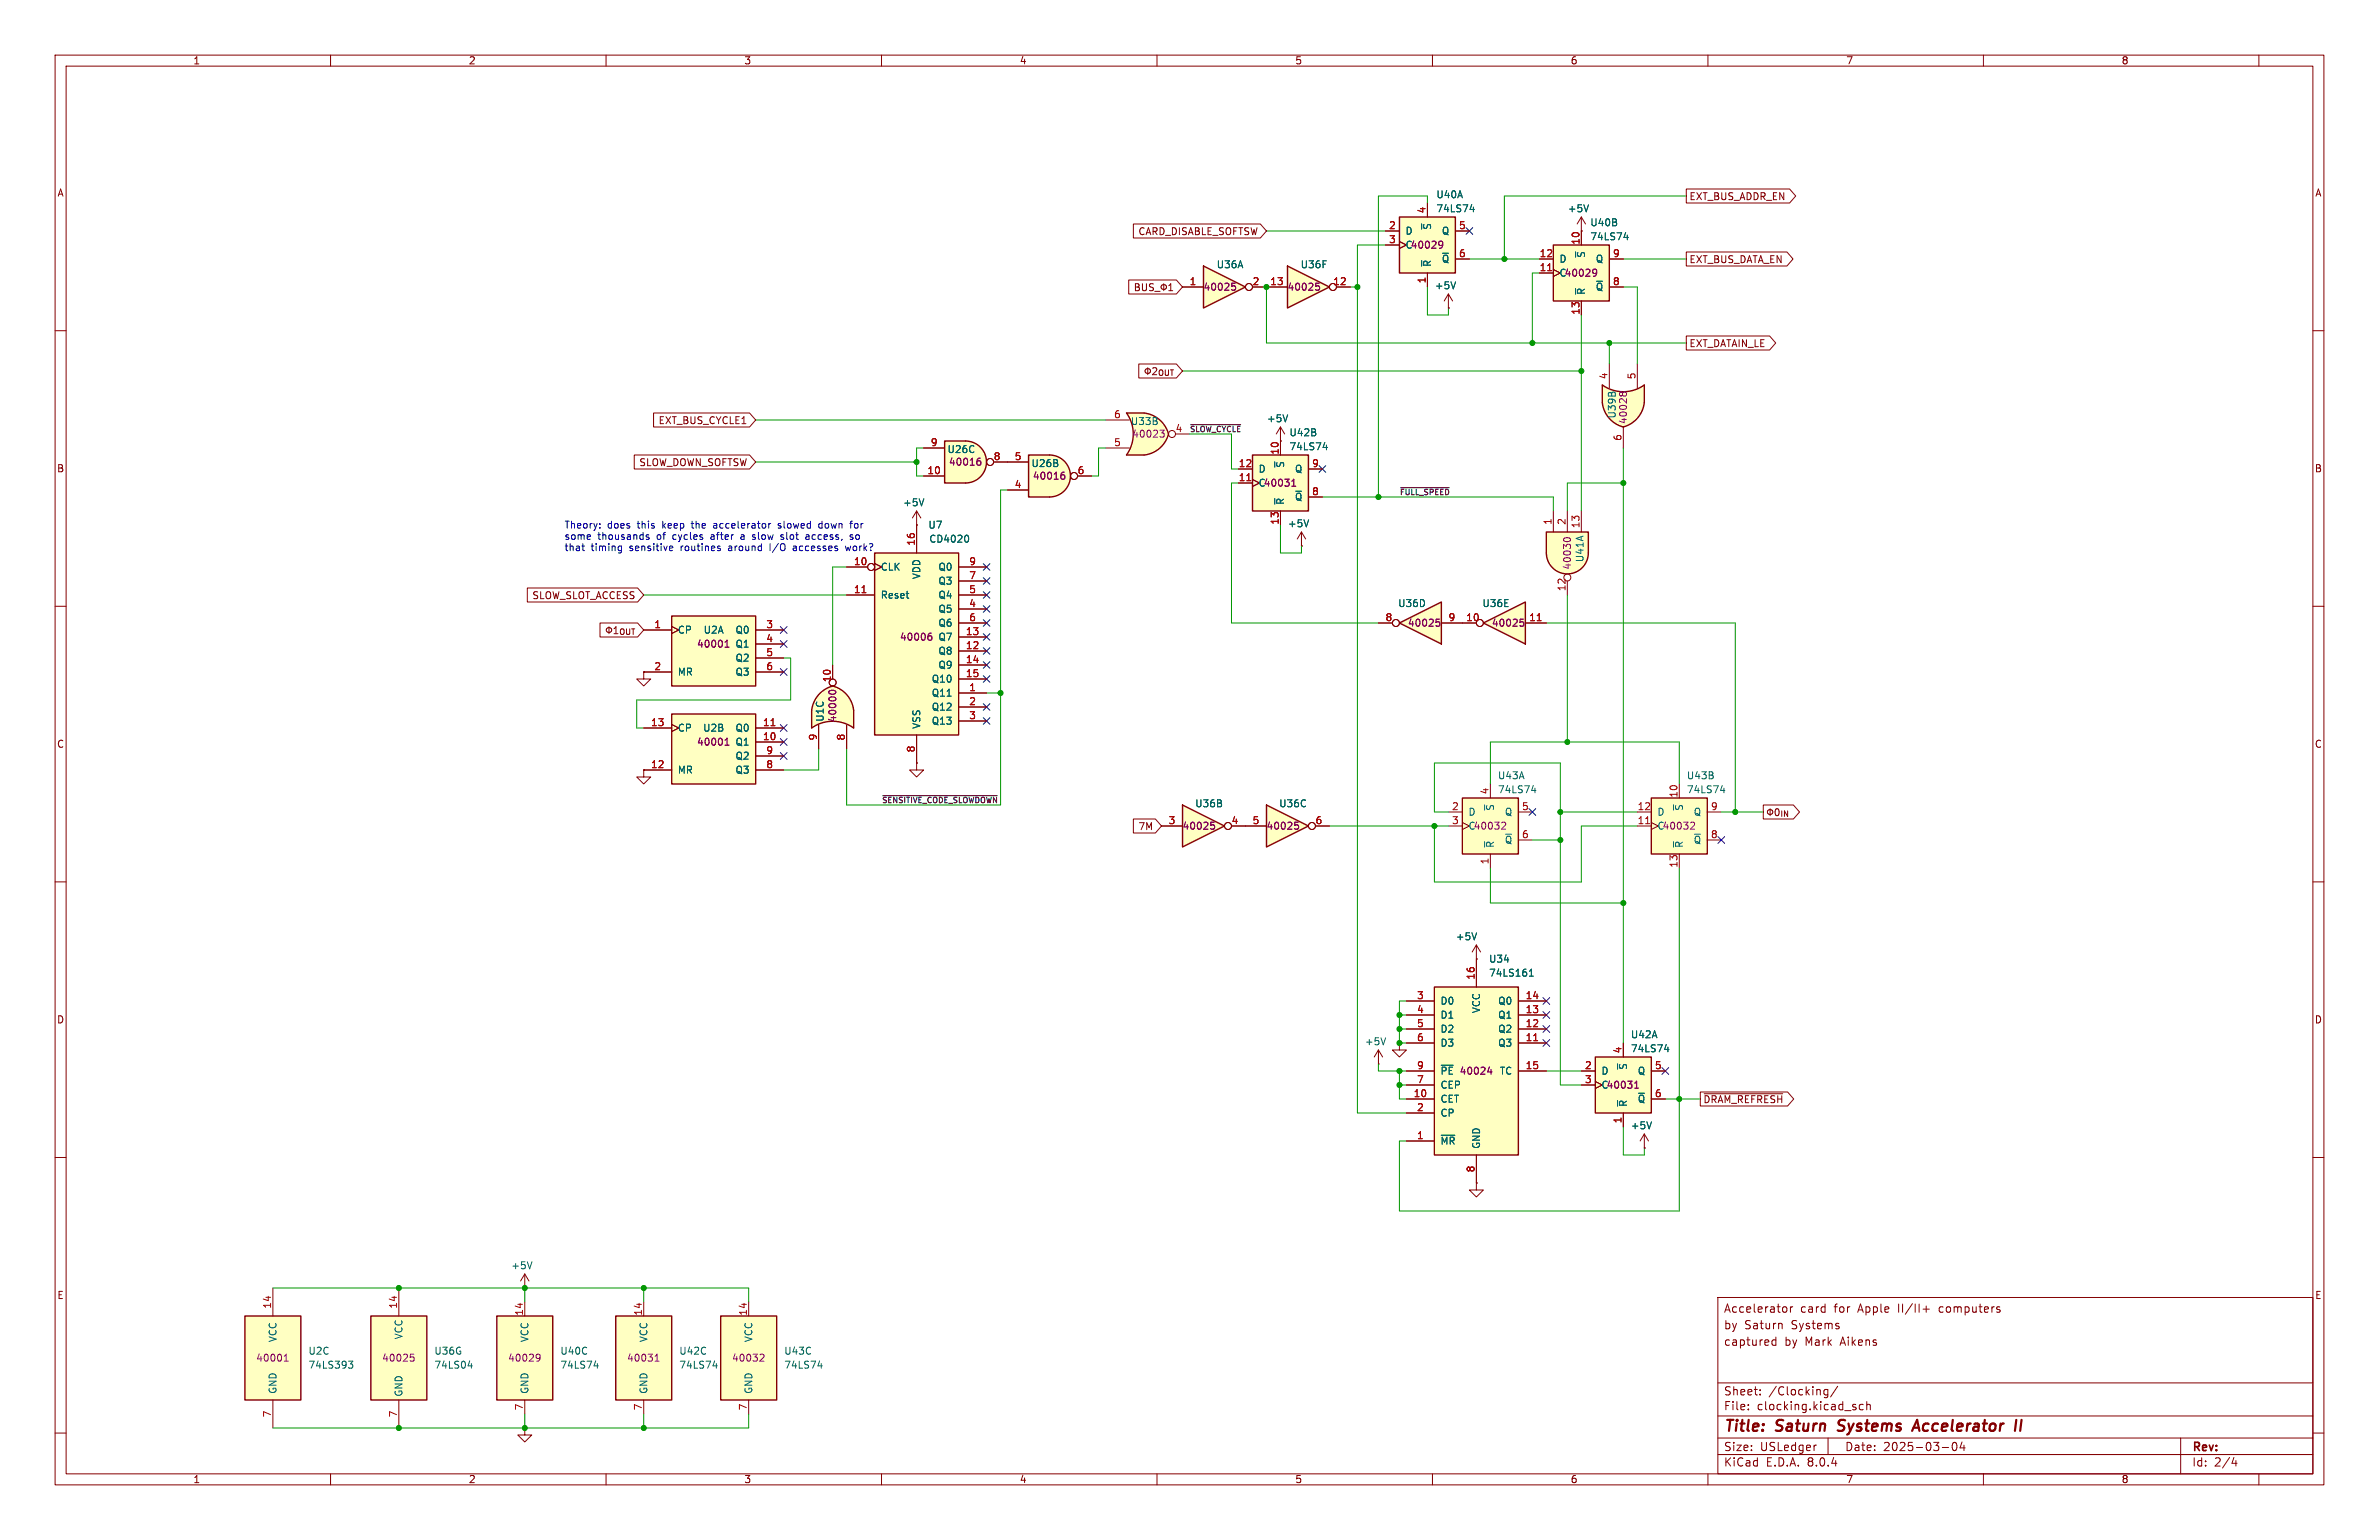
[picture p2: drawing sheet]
<svg xmlns="http://www.w3.org/2000/svg" width="432mm" height="279mm" viewBox="0 0 432 279" stroke-linecap="round" stroke-linejoin="round" font-family="sans-serif">
<defs><g id="words">
<g font-size="2.8" fill="#840000">
<text x="312.8" y="260.3">Title:</text>
<text x="322.5" y="260.3">Saturn</text>
<text x="334.5" y="260.3">Systems</text>
<text x="349" y="260.3">Accelerator</text>
</g>
<g font-size="2.1" fill="#840000">
<text x="312.8" y="238.4">Accelerator</text>
<text x="326.7" y="238.4">card</text>
<text x="333" y="238.4">for</text>
<text x="337.4" y="238.4">Apple</text>
<text x="344.8" y="238.4">II/II+</text>
<text x="352.4" y="238.4">computers</text>
<text x="312.8" y="244.4">captured</text>
<text x="312.8" y="241.4">by</text>
<text x="316.6" y="241.4">Saturn</text>
<text x="323.9" y="244.4">by</text>
<text x="325.2" y="241.4">Systems</text>
<text x="327.7" y="244.4">Mark</text>
<text x="334.2" y="244.4">Aikens</text>
<text x="312.8" y="256.1">File:</text>
<text x="312.8" y="253.4">Sheet:</text>
<text x="318.9" y="256.1">clocking.kicad_sch</text>
<text x="321" y="253.4">/Clocking/</text>
<text x="312.8" y="263.5">Size:</text>
<text x="319.5" y="263.5">USLedger</text>
<text x="334.8" y="263.5">Date:</text>
<text x="341.8" y="263.5">2025-03-04</text>
<text x="397.8" y="263.7">Rev:</text>
<text x="312.8" y="266.3">KiCad</text>
<text x="320.5" y="266.3">E.D.A.</text>
<text x="328.1" y="266.3">8.0.4</text>
<text x="397.8" y="266.3">Id:</text>
<text x="401.9" y="266.3">2/4</text>
</g>
<g font-size="1.8" fill="#840000">
<text x="35" y="11.9">1</text>
<text x="85" y="11.9">2</text>
<text x="135" y="11.9">3</text>
<text x="185" y="11.9">4</text>
<text x="235" y="11.9">5</text>
<text x="285" y="11.9">6</text>
<text x="335" y="11.9">7</text>
<text x="385" y="11.9">8</text>
<text x="10.3" y="35.9">A</text>
<text x="420.1" y="35.9">A</text>
<text x="306.5" y="36.5">EXT_BUS_ADDR_EN</text>
<text x="206.5" y="42.9">CARD_DISABLE_SOFTSW</text>
<text x="306.5" y="47.9">EXT_BUS_DATA_EN</text>
<text x="306.5" y="63.2">EXT_DATAIN_LE</text>
<text x="119.4" y="77.2">EXT_BUS_CYCLE1</text>
<text x="10.3" y="85.9">B</text>
<text x="115.9" y="84.8">SLOW_DOWN_SOFTSW</text>
<text x="420.1" y="85.9">B</text>
<text x="96.5" y="108.9">SLOW_SLOT_ACCESS</text>
<text x="10.3" y="135.9">C</text>
<text x="420.1" y="135.9">C</text>
<text x="206.5" y="150.8">7M</text>
<text x="10.3" y="185.9">D</text>
<text x="420.1" y="185.9">D</text>
<text x="309.1" y="200.3">~{DRAM_REFRESH}</text>
<text x="10.3" y="235.9">E</text>
<text x="420.1" y="235.9">E</text>
<text x="35" y="269.3">1</text>
<text x="85" y="269.3">2</text>
<text x="135" y="269.3">3</text>
<text x="185" y="269.3">4</text>
<text x="235" y="269.3">5</text>
<text x="285" y="269.3">6</text>
<text x="335" y="269.3">7</text>
<text x="385" y="269.3">8</text>
</g>
<g font-size="1.8" fill="#a90000">
<text x="252" y="41.7">2</text>
<text x="258.8" y="38.8" transform="rotate(-90 258.8 38.8)">4</text>
<text x="264.7" y="41.7">5</text>
<text x="252" y="44.2">3</text>
<text x="264.7" y="46.7">6</text>
<text x="279.4" y="46.7">12</text>
<text x="286.8" y="44.5" transform="rotate(-90 286.8 44.5)">10</text>
<text x="292.7" y="46.7">9</text>
<text x="215.8" y="51.8">1</text>
<text x="227.3" y="51.8">2</text>
<text x="230.5" y="51.8">13</text>
<text x="241.9" y="51.8">12</text>
<text x="258.8" y="51.5" transform="rotate(-90 258.8 51.5)">1</text>
<text x="279.4" y="49.3">11</text>
<text x="292.7" y="51.8">8</text>
<text x="286.8" y="57.2" transform="rotate(-90 286.8 57.2)">13</text>
<text x="291.8" y="68.9" transform="rotate(-90 291.8 68.9)">4</text>
<text x="296.9" y="68.9" transform="rotate(-90 296.9 68.9)">5</text>
<text x="202.1" y="75.9">6</text>
<text x="168.8" y="81">9</text>
<text x="180.3" y="83.6">8</text>
<text x="184.1" y="83.6">5</text>
<text x="202.1" y="81">5</text>
<text x="213.3" y="78.5">4</text>
<text x="232.2" y="82.6" transform="rotate(-90 232.2 82.6)">10</text>
<text x="294.4" y="80.1" transform="rotate(-90 294.4 80.1)">6</text>
<text x="168.2" y="86.1">10</text>
<text x="184.1" y="88.6">4</text>
<text x="195.5" y="86.1">6</text>
<text x="224.7" y="87.4">11</text>
<text x="224.7" y="84.8">12</text>
<text x="238.1" y="89.9">8</text>
<text x="238.1" y="84.8">9</text>
<text x="232.2" y="95.3" transform="rotate(-90 232.2 95.3)">13</text>
<text x="281.7" y="95.3" transform="rotate(-90 281.7 95.3)">1</text>
<text x="284.2" y="95.3" transform="rotate(-90 284.2 95.3)">2</text>
<text x="286.8" y="95.9" transform="rotate(-90 286.8 95.9)">13</text>
<text x="166.1" y="99.1" transform="rotate(-90 166.1 99.1)">16</text>
<text x="154.9" y="102.6">10</text>
<text x="154.9" y="107.7">11</text>
<text x="175.8" y="107.7">5</text>
<text x="175.8" y="105.2">7</text>
<text x="175.8" y="102.6">9</text>
<text x="284.2" y="107.4" transform="rotate(-90 284.2 107.4)">12</text>
<text x="175.8" y="110.2">4</text>
<text x="175.8" y="112.8">6</text>
<text x="251.4" y="112.8">8</text>
<text x="262.8" y="112.8">9</text>
<text x="266" y="112.8">10</text>
<text x="277.5" y="112.8">11</text>
<text x="118.7" y="114">1</text>
<text x="139" y="114">3</text>
<text x="139" y="116.6">4</text>
<text x="139" y="119.1">5</text>
<text x="175.2" y="117.9">12</text>
<text x="175.2" y="115.3">13</text>
<text x="118.7" y="121.7">2</text>
<text x="139" y="121.7">6</text>
<text x="150.9" y="123.9" transform="rotate(-90 150.9 123.9)">10</text>
<text x="175.2" y="120.4">14</text>
<text x="175.2" y="122.9">15</text>
<text x="175.8" y="125.5">1</text>
<text x="118.1" y="131.8">13</text>
<text x="138.4" y="131.8">11</text>
<text x="175.8" y="128">2</text>
<text x="175.8" y="130.6">3</text>
<text x="138.4" y="134.4">10</text>
<text x="139" y="136.9">9</text>
<text x="148.3" y="134.4" transform="rotate(-90 148.3 134.4)">9</text>
<text x="153.4" y="134.4" transform="rotate(-90 153.4 134.4)">8</text>
<text x="166.1" y="136.6" transform="rotate(-90 166.1 136.6)">8</text>
<text x="118.1" y="139.4">12</text>
<text x="139" y="139.4">8</text>
<text x="212" y="149.6">3</text>
<text x="223.4" y="149.6">4</text>
<text x="227.3" y="149.6">5</text>
<text x="238.7" y="149.6">6</text>
<text x="263.5" y="147.1">2</text>
<text x="263.5" y="149.6">3</text>
<text x="270.3" y="144.2" transform="rotate(-90 270.3 144.2)">4</text>
<text x="276.2" y="147.1">5</text>
<text x="297.1" y="149.6">11</text>
<text x="297.1" y="147.1">12</text>
<text x="304.5" y="144.8" transform="rotate(-90 304.5 144.8)">10</text>
<text x="310.4" y="147.1">9</text>
<text x="276.2" y="152.1">6</text>
<text x="310.4" y="152.1">8</text>
<text x="270.3" y="156.9" transform="rotate(-90 270.3 156.9)">1</text>
<text x="304.5" y="157.5" transform="rotate(-90 304.5 157.5)">13</text>
<text x="267.7" y="177.8" transform="rotate(-90 267.7 177.8)">16</text>
<text x="257.1" y="181.4">3</text>
<text x="257.1" y="183.9">4</text>
<text x="276.8" y="183.9">13</text>
<text x="276.8" y="181.4">14</text>
<text x="257.1" y="186.4">5</text>
<text x="257.1" y="189">6</text>
<text x="276.8" y="189">11</text>
<text x="276.8" y="186.4">12</text>
<text x="294.4" y="191.2" transform="rotate(-90 294.4 191.2)">4</text>
<text x="257.1" y="196.6">7</text>
<text x="257.1" y="194.1">9</text>
<text x="276.8" y="194.1">15</text>
<text x="287.6" y="194.1">2</text>
<text x="287.6" y="196.6">3</text>
<text x="300.3" y="194.1">5</text>
<text x="256.5" y="199.1">10</text>
<text x="257.1" y="201.7">2</text>
<text x="294.4" y="203.9" transform="rotate(-90 294.4 203.9)">1</text>
<text x="300.3" y="199.1">6</text>
<text x="257.1" y="206.8">1</text>
<text x="267.7" y="212.8" transform="rotate(-90 267.7 212.8)">8</text>
<text x="49.3" y="237.5" transform="rotate(-90 49.3 237.5)">14</text>
<text x="72.1" y="237.5" transform="rotate(-90 72.1 237.5)">14</text>
<text x="95" y="238.8" transform="rotate(-90 95 238.8)">14</text>
<text x="116.6" y="238.8" transform="rotate(-90 116.6 238.8)">14</text>
<text x="135.6" y="238.8" transform="rotate(-90 135.6 238.8)">14</text>
<text x="49.3" y="257.2" transform="rotate(-90 49.3 257.2)">7</text>
<text x="72.1" y="257.2" transform="rotate(-90 72.1 257.2)">7</text>
<text x="95" y="256" transform="rotate(-90 95 256)">7</text>
<text x="116.6" y="256" transform="rotate(-90 116.6 256)">7</text>
<text x="135.6" y="256" transform="rotate(-90 135.6 256)">7</text>
</g>
<g font-size="1.8" fill="#006464">
<text x="259.9" y="41.8" transform="rotate(-90 259.9 41.8)">~{S}</text>
<text x="260.6" y="36.2">U40A</text>
<text x="260.6" y="38.7">74LS74</text>
<text x="284.5" y="38.7">+5V</text>
<text x="288.6" y="41.2">U40B</text>
<text x="255" y="42.8">D</text>
<text x="255" y="45.3">C40029</text>
<text x="261.6" y="42.8">Q</text>
<text x="261.6" y="47.9">~{Q}</text>
<text x="283" y="47.9">D</text>
<text x="287.9" y="46.9" transform="rotate(-90 287.9 46.9)">~{S}</text>
<text x="288.6" y="43.8">74LS74</text>
<text x="289.5" y="47.9">Q</text>
<text x="220.7" y="48.9">U36A</text>
<text x="236" y="48.9">U36F</text>
<text x="259.9" y="48.5" transform="rotate(-90 259.9 48.5)">~{R}</text>
<text x="260.3" y="52.7">+5V</text>
<text x="283" y="50.4">C40029</text>
<text x="287.9" y="53.6" transform="rotate(-90 287.9 53.6)">~{R}</text>
<text x="289.5" y="52.9">~{Q}</text>
<text x="205.2" y="77.3">U33B</text>
<text x="229.9" y="76.8">+5V</text>
<text x="171.9" y="82.4">U26C</text>
<text x="233.9" y="79.3">U42B</text>
<text x="233.9" y="81.9">74LS74</text>
<text x="187.1" y="84.9">U26B</text>
<text x="228.3" y="88.5">C40031</text>
<text x="228.3" y="86">D</text>
<text x="233.3" y="85" transform="rotate(-90 233.3 85)">~{S}</text>
<text x="234.9" y="86">Q</text>
<text x="163.8" y="92">+5V</text>
<text x="233.3" y="91.7" transform="rotate(-90 233.3 91.7)">~{R}</text>
<text x="233.7" y="95.9">+5V</text>
<text x="234.9" y="91">~{Q}</text>
<text x="168.4" y="96.1">U7</text>
<text x="168.6" y="98.7">CD4020</text>
<text x="159.8" y="103.7">CLK</text>
<text x="167.2" y="105.2" transform="rotate(-90 167.2 105.2)">VDD</text>
<text x="170.2" y="106.3">Q3</text>
<text x="170.2" y="103.7">Q0</text>
<text x="287.6" y="102.1" transform="rotate(-90 287.6 102.1)">U41A</text>
<text x="159.8" y="108.8">Reset</text>
<text x="170.2" y="111.4">Q5</text>
<text x="170.2" y="108.8">Q4</text>
<text x="170.2" y="113.9">Q6</text>
<text x="253.7" y="110.3">U36D</text>
<text x="269" y="110.3">U36E</text>
<text x="122.9" y="115.2">CP</text>
<text x="127.6" y="115.2">U2A</text>
<text x="133.4" y="115.2">Q0</text>
<text x="133.4" y="117.7">Q1</text>
<text x="170.2" y="119">Q8</text>
<text x="170.2" y="116.4">Q7</text>
<text x="122.9" y="122.8">MR</text>
<text x="133.4" y="120.2">Q2</text>
<text x="133.4" y="122.8">Q3</text>
<text x="169" y="124.1">Q10</text>
<text x="170.2" y="121.5">Q9</text>
<text x="149.7" y="131" transform="rotate(-90 149.7 131)">U1C</text>
<text x="169" y="126.6">Q11</text>
<text x="169" y="129.1">Q12</text>
<text x="169" y="131.7">Q13</text>
<text x="122.9" y="132.9">CP</text>
<text x="127.5" y="132.9">U2B</text>
<text x="133.4" y="135.5">Q1</text>
<text x="133.4" y="132.9">Q0</text>
<text x="167.2" y="132.3" transform="rotate(-90 167.2 132.3)">VSS</text>
<text x="122.9" y="140.6">MR</text>
<text x="133.4" y="140.6">Q3</text>
<text x="133.4" y="138">Q2</text>
<text x="271.8" y="141.6">U43A</text>
<text x="306.1" y="141.6">U43B</text>
<text x="216.8" y="146.7">U36B</text>
<text x="232.1" y="146.7">U36C</text>
<text x="266.4" y="148.2">D</text>
<text x="271.4" y="147.2" transform="rotate(-90 271.4 147.2)">~{S}</text>
<text x="271.8" y="144.1">74LS74</text>
<text x="273" y="148.2">Q</text>
<text x="300.7" y="148.2">D</text>
<text x="305.7" y="147.2" transform="rotate(-90 305.7 147.2)">~{S}</text>
<text x="306.1" y="144.1">74LS74</text>
<text x="307.3" y="148.2">Q</text>
<text x="273" y="153.3">~{Q}</text>
<text x="307.3" y="153.3">~{Q}</text>
<text x="264.2" y="170.8">+5V</text>
<text x="270.2" y="174.9">U34</text>
<text x="270.2" y="177.4">74LS161</text>
<text x="261.4" y="182.5">D0</text>
<text x="261.4" y="185">D1</text>
<text x="268.8" y="183.9" transform="rotate(-90 268.8 183.9)">VCC</text>
<text x="271.8" y="185">Q1</text>
<text x="271.8" y="182.5">Q0</text>
<text x="247.6" y="189.8">+5V</text>
<text x="261.4" y="187.6">D2</text>
<text x="261.4" y="190.1">D3</text>
<text x="271.8" y="190.1">Q3</text>
<text x="271.8" y="187.6">Q2</text>
<text x="295.9" y="188.6">U42A</text>
<text x="295.9" y="191.1">74LS74</text>
<text x="261.4" y="197.7">CEP</text>
<text x="261.4" y="195.2">~{PE}</text>
<text x="272.1" y="195.2">TC</text>
<text x="290.6" y="195.2">D</text>
<text x="290.6" y="197.7">C40031</text>
<text x="295.5" y="194.2" transform="rotate(-90 295.5 194.2)">~{S}</text>
<text x="297.2" y="195.2">Q</text>
<text x="261.4" y="200.3">CET</text>
<text x="261.4" y="202.8">CP</text>
<text x="295.5" y="200.9" transform="rotate(-90 295.5 200.9)">~{R}</text>
<text x="297.2" y="200.3">~{Q}</text>
<text x="261.4" y="207.9">~{MR}</text>
<text x="268.8" y="208.5" transform="rotate(-90 268.8 208.5)">GND</text>
<text x="295.9" y="205.1">+5V</text>
<text x="92.7" y="230.5">+5V</text>
<text x="50.4" y="243.6" transform="rotate(-90 50.4 243.6)">VCC</text>
<text x="55.9" y="246">U2C</text>
<text x="73.3" y="243.1" transform="rotate(-90 73.3 243.1)">VCC</text>
<text x="78.7" y="246">U36G</text>
<text x="96.1" y="243.6" transform="rotate(-90 96.1 243.6)">VCC</text>
<text x="101.6" y="246">U40C</text>
<text x="117.7" y="243.6" transform="rotate(-90 117.7 243.6)">VCC</text>
<text x="123.2" y="246">U42C</text>
<text x="136.8" y="243.6" transform="rotate(-90 136.8 243.6)">VCC</text>
<text x="142.2" y="246">U43C</text>
<text x="55.9" y="248.5">74LS393</text>
<text x="78.7" y="248.5">74LS04</text>
<text x="101.6" y="248.5">74LS74</text>
<text x="123.2" y="248.5">74LS74</text>
<text x="142.2" y="248.5">74LS74</text>
<text x="50.4" y="253" transform="rotate(-90 50.4 253)">GND</text>
<text x="73.3" y="253.5" transform="rotate(-90 73.3 253.5)">GND</text>
<text x="96.1" y="253" transform="rotate(-90 96.1 253)">GND</text>
<text x="117.7" y="253" transform="rotate(-90 117.7 253)">GND</text>
<text x="136.8" y="253" transform="rotate(-90 136.8 253)">GND</text>
</g>
<g font-size="1.8" fill="#840084">
<text x="218.4" y="52.9">40025</text>
<text x="233.6" y="52.9">40025</text>
<text x="293.5" y="76" transform="rotate(-90 293.5 76)">U39B</text>
<text x="295.5" y="77" transform="rotate(-90 295.5 77)">40028</text>
<text x="205.4" y="79.6">40023</text>
<text x="172.1" y="84.7">40016</text>
<text x="187.4" y="87.2">40016</text>
<text x="285.3" y="103.5" transform="rotate(-90 285.3 103.5)">40030</text>
<text x="255.4" y="113.9">40025</text>
<text x="270.7" y="113.9">40025</text>
<text x="126.4" y="117.7">40001</text>
<text x="163.2" y="116.4">40006</text>
<text x="152" y="131.1" transform="rotate(-90 152 131.1)">40000</text>
<text x="126.4" y="135.5">40001</text>
<text x="214.6" y="150.7">40025</text>
<text x="229.8" y="150.7">40025</text>
<text x="266.4" y="150.7">C40032</text>
<text x="271.4" y="153.9" transform="rotate(-90 271.4 153.9)">~{R}</text>
<text x="300.7" y="150.7">C40032</text>
<text x="305.7" y="153.9" transform="rotate(-90 305.7 153.9)">~{R}</text>
<text x="264.8" y="195.2">40024</text>
<text x="46.4" y="247.2">40001</text>
<text x="69.3" y="247.2">40025</text>
<text x="92.1" y="247.2">40029</text>
<text x="113.7" y="247.2">40031</text>
<text x="132.8" y="247.2">40032</text>
</g>
<g font-size="1.8" fill="#0000c2">
<text x="102.4" y="96.1">Theory:</text>
<text x="102.4" y="98.1">some</text>
<text x="102.4" y="100.2">that</text>
<text x="107.3" y="100.2">timing</text>
<text x="108.5" y="98.1">thousands</text>
<text x="110.2" y="96.1">does</text>
<text x="114.4" y="100.2">sensitive</text>
<text x="115.8" y="96.1">this</text>
<text x="119.3" y="98.1">of</text>
<text x="120.5" y="96.1">keep</text>
<text x="122.4" y="98.1">cycles</text>
<text x="123.8" y="100.2">routines</text>
<text x="126" y="96.1">the</text>
<text x="129.5" y="98.1">after</text>
<text x="130.2" y="96.1">accelerator</text>
<text x="132.7" y="100.2">around</text>
<text x="135.1" y="98.1">a</text>
<text x="137.4" y="98.1">slow</text>
<text x="140.4" y="100.2">I/O</text>
<text x="142.1" y="96.1">slowed</text>
<text x="142.8" y="98.1">slot</text>
<text x="144.8" y="100.2">accesses</text>
<text x="147.5" y="98.1">access,</text>
<text x="149.7" y="96.1">down</text>
<text x="154.6" y="100.2">work?</text>
<text x="155.6" y="96.1">for</text>
<text x="155.8" y="98.1">so</text>
</g>
<g font-size="1.4" fill="#0f0f0f">
<text x="215.9" y="78.5">~{SLOW_CYCLE}</text>
<text x="254" y="89.9">~{FULL_SPEED}</text>
<text x="160" y="145.8">~{SENSITIVE_CODE_SLOWDOWN}</text>
</g>
</g></defs>
<g fill="none" stroke="#840000" stroke-width=".18">
<path d="M10 10h411.8v259.4h-411.8zM12 12h407.8v255.4h-407.8zM60 10v2M110 10v2M160 10v2M210 10v2M260 10v2M310 10v2M360 10v2M410 10v2M10 60h2M419.8 60h2"/>
<path d="M10 110h2M419.8 110h2M10 160h2M419.8 160h2M250.2 193h.1M250.2 190.5l-.8 1.3M250.2 190.5v2.5M250.2 190.5l.8 1.3M254 189.2v1.3h1.3l-1.3 1.3-1.3-1.3h1.3M254 189.2h.1M10 210h2M419.8 210h2"/>
<path d="M311.8 235.4h108v32h-108zM324 237.1l.3 .3v.4l-.3 .3M325 237.1v1M325.4 237.1l-.3 .1-.1 .2M349 237.5h1.2M349.6 236.9v1.2M362.6 237.1l.4 .1M362.6 237.6l.4 .1v.2l-.2 .2h-.3M10 260h2M311.8 256.9h108M311.8 250.9h108M317.3 255.6v.2"/>
<path d="M317.3 254.9v.1M319.5 252.9v.2M319.5 252.2v.1M322.3 242.6v1.5M322.3 243.2l-.4-.1-.3 .3v.4l.2 .2h.5M323.3 240.1l.2 .2v.8M331.8 252.1v1.2l-.3 .3-.4-.1M331.8 252.2l-.5-.1-.3 .3v.4l.2 .2h.6M333.5 251.5l-1.2 1.9M336.8 255.4v.3M338.2 254.9l-.4-.1-.3 .3v.4l.1 .2h.6M338.8 254.9l.2-.1 .4 .1 .1 .9"/>
<path d="M338.8 254.3v1.5M419.8 260h2M60 267.4v2M110 267.4v2M160 267.4v2M210 267.4v2M260 267.4v2M310 267.4v2M311.8 263.9h108M311.8 260.9h108M329.5 262.2h.2M331.8 260.9v3"/>
<path d="M352.5 262.6h1.2M354.5 261.8l.2-.1a.8 .8 0 0 1 .5 .7 .8 .8 0 0 1-.5 .8 1 1 0 0 1-.2-1.4zM356.1 261.6l-.3 1.1h.9M356.5 262.2v1M360 267.4v2M395.8 260.9v6.5M405.5 264.4l-.4 1.1h.9M405.8 265v1M410 267.4v2"/>
</g>
<path d="M333.5 259.5l.3 .1M333.8 257.8l-.1 .4 .1 .2M347.1 259.6l.9-2 .4 2M347.3 259h1M366 257.6l-.3 2M366.9 257.6l-.2 2" fill="none" stroke="#840000" stroke-width=".4"/>
<path d="M251.5 188.3l-.4 1.3" fill="none" stroke="#006464" stroke-width=".18"/>
<path d="M207.7 74.9a5.2 5.2 0 0 1 4.4 3.8l-5 1.4z" fill="#ffffc2" stroke="#ffffc2" stroke-width=".18"/>
<path d="M204.5 74.9h3.1M204.5 82.6h3.1" fill="none" stroke="#ffffc2" stroke-width=".18"/>
<path d="M204.5 74.9h3.1v7.7h-3.1a6.6 6.6 0 0 0 0-7.7z" fill="#ffffc2"/>
<g fill="#ffffc2" stroke="#ffffc2" stroke-width=".18">
<path d="M207.1 77.4l5 1.3a5.1 5.1 0 0 1-4.4 3.9z"/>
<path d="M190.5 82.6a3.8 3.8 0 0 1 3.8 3.8 3.8 3.8 0 0 1-3.8 3.8z"/>
</g>
<path d="M207.6 74.9h-3.1a6.6 6.6 0 0 1 0 7.7h3.1M207.7 74.9a5.2 5.2 0 0 1 4.4 3.8 5.1 5.1 0 0 1-4.4 3.9" fill="none" stroke="#840000" stroke-width=".25"/>
<g fill="none" stroke="#840000" stroke-width=".18">
<path d="M200.7 76.2h4.3M213.4 78.7h2.5M200.7 81.3h4.3"/>
<circle cx="212.7" cy="78.7" r=".63"/>
</g>
<path d="M210.5 78h.8l-.4 .5 .4 .2v.4l-.2 .2h-.4" fill="none" stroke="#840084" stroke-width=".18"/>
<path d="M186.7 82.6h3.8v7.6h-3.8z" fill="#ffffc2"/>
<path d="M186.7 82.6h3.8a3.8 3.8 0 0 1 3.8 3.8 3.8 3.8 0 0 1-3.8 3.8h-3.8z" fill="none" stroke="#840000" stroke-width=".25"/>
<g fill="none" stroke="#840000" stroke-width=".18">
<path d="M182.9 88.9h3.8M182.9 83.8h3.8M195.6 86.4h2.5"/>
<circle cx="194.9" cy="86.4" r=".63"/>
</g>
<path d="M192.8 86.2h.4l.1 .2-.1 .4-.4 .1M193.2 85.7h-.4" fill="none" stroke="#840084" stroke-width=".18"/>
<path d="M260.3 179.1h15.3v30.5h-15.3z" fill="#ffffc2"/>
<path d="M260.3 179.1h15.3v30.5h-15.3z" fill="none" stroke="#840000" stroke-width=".25"/>
<g fill="none" stroke="#840000" stroke-width=".18">
<path d="M268 174v5.1M255.3 199.4h5M255.3 189.2h5M255.3 186.7h5M255.3 184.2h5M255.3 181.6h5M255.3 194.3h5M255.3 196.9h5M275.6 189.2h5.1M275.6 186.7h5.1M275.6 184.2h5.1M275.6 181.6h5.1"/>
<path d="M275.6 194.3h5.1M255.3 207h5M255.3 201.9h5M268 209.6v5"/>
</g>
<path d="M277.6 177.1h.7M277.6 176.2l.4-.4v1.3M261.6 193.3h2.2M261.6 206h2.5" fill="none" stroke="#006464" stroke-width=".18"/>
<path d="M278.4 188.8h.7" fill="none" stroke="#a90000" stroke-width=".18"/>
<path d="M270.3 193.6l-.3 .9h.8M270.6 194v.9" fill="none" stroke="#840084" stroke-width=".18"/>
<path d="M175.3 80a3.8 3.8 0 0 1 3.8 3.8 3.8 3.8 0 0 1-3.8 3.8z" fill="#ffffc2" stroke="#ffffc2" stroke-width=".18"/>
<path d="M171.4 80h3.9v7.6h-3.9z" fill="#ffffc2"/>
<path d="M171.4 80h3.9a3.8 3.8 0 0 1 3.8 3.8 3.8 3.8 0 0 1-3.8 3.8h-3.9z" fill="none" stroke="#840000" stroke-width=".25"/>
<g fill="none" stroke="#840000" stroke-width=".18">
<path d="M232.4 77.5l-.8 1.2M232.4 77.5v2.5M232.4 77.5l.8 1.2M166.4 95.3h.1M166.4 92.7l-.8 1.3M166.4 92.7v2.6M166.4 92.7l.7 1.3M167.6 86.4h3.8M167.6 81.3h3.8M180.3 83.8h2.6M232.4 80h.1M236.2 99.1h.1"/>
<path d="M236.2 96.5l-.7 1.3M236.2 96.5v2.6M236.2 96.5l.8 1.3M268 214.6v1.3h1.2l-1.2 1.3-1.3-1.3h1.3M268 214.6h.1"/>
<circle cx="179.7" cy="83.8" r=".63"/>
</g>
<path d="M177.6 83.6l.3 .1 .1 .2v.4l-.4 .1M177.9 83.1l-.3 .1" fill="none" stroke="#840084" stroke-width=".18"/>
<path d="M233.7 75.3l-.4 1.2M167.7 90.5l-.4 1.3M237.5 94.3l-.4 1.3" fill="none" stroke="#006464" stroke-width=".18"/>
<path d="M90.2 238.8h10.1v15.2h-10.1z" fill="#ffffc2"/>
<path d="M90.2 238.8h10.1v15.2h-10.1z" fill="none" stroke="#840000" stroke-width=".25"/>
<path d="M166.4 138.4v1.3h1.2l-1.2 1.3-1.3-1.3h1.3M166.4 138.4h.1M95.2 236.2v2.6M95.2 254v2.5" fill="none" stroke="#840000" stroke-width=".18"/>
<path d="M107.8 247.8h.8M108.4 247.4v.8" fill="none" stroke="#006464" stroke-width=".18"/>
<path d="M97.5 245.7h.3l.2 .2a.84 .84 0 0 1-.3 1.1h-.3M98 246.2l-.1 .2-.4 .1" fill="none" stroke="#840084" stroke-width=".18"/>
<path d="M158.7 100.3h15.3v33.1h-15.3z" fill="#ffffc2"/>
<path d="M158.7 100.3h15.3v33.1h-15.3z" fill="none" stroke="#840000" stroke-width=".25"/>
<g fill="none" stroke="#840000" stroke-width=".18">
<path d="M166.4 95.3v5M153.7 102.9h3.8M153.7 108h5M158.7 102.2l1.3 .7-1.3 .6M174 102.9h5.1M174 108h5.1M174 118.1h5.1M174 115.6h5.1M174 110.5h5.1M174 113h5.1M174 105.4h5.1M166.4 133.4v5"/>
<path d="M174 125.7h5.1M174 120.7h5.1M174 123.2h5.1M174 128.3h5.1M174 130.8h5.1"/>
<circle cx="158.1" cy="102.9" r=".63"/>
</g>
<path d="M156.5 107.5h.7" fill="none" stroke="#a90000" stroke-width=".18"/>
<path d="M175.5 97.1a.79 .79 0 0 1 0 1.3" fill="none" stroke="#006464" stroke-width=".18"/>
<path d="M168.7 115.4h.3l.2 .2-.1 .4-.4 .1M169 114.9h-.3" fill="none" stroke="#840084" stroke-width=".18"/>
<path d="M289.6 191.8h10.1v10.1h-10.1z" fill="#ffffc2"/>
<path d="M289.6 191.8h10.1v10.1h-10.1z" fill="none" stroke="#840000" stroke-width=".25"/>
<path d="M287 194.3h2.6M287 196.9h2.6M289.6 196.2l1.2 .7-1.2 .6M294.6 189.2v2.6M299.7 194.3h2.6M299.7 199.4h2.6M294.6 201.9v2.6" fill="none" stroke="#840000" stroke-width=".18"/>
<path d="M293.6 199.7v1M302.1 190.4h.8M302.7 190v.8" fill="none" stroke="#006464" stroke-width=".18"/>
<path d="M296.7 197.4h.7M296.7 196.5l.4-.3v1.2" fill="none" stroke="#840084" stroke-width=".18"/>
<path d="M218.4 48.3l7.7 3.8-7.7 3.8z" fill="#ffffc2"/>
<path d="M218.4 48.3l7.7 3.8-7.7 3.8z" fill="none" stroke="#840000" stroke-width=".25"/>
<g fill="none" stroke="#840000" stroke-width=".18">
<path d="M214.6 52.1h3.8M227.3 52.1h2.6"/>
<circle cx="226.7" cy="52.1" r=".63"/>
</g>
<path d="M223.6 51.4h.6M223.7 51.9h.3l.3 .2-.2 .5h-.4" fill="none" stroke="#840084" stroke-width=".18"/>
<path d="M227.3 82.6h10.2v10.1h-10.2z" fill="#ffffc2"/>
<path d="M227.3 82.6h10.2v10.1h-10.2z" fill="none" stroke="#840000" stroke-width=".25"/>
<path d="M224.8 87.6h2.5M224.8 85.1h2.5M227.3 87l1.3 .6-1.3 .7M232.4 80v2.6M232.4 92.7v2.6M237.5 85.1h2.5M237.5 90.2h2.5" fill="none" stroke="#840000" stroke-width=".18"/>
<path d="M226.3 87.2h.7" fill="none" stroke="#a90000" stroke-width=".18"/>
<path d="M231.4 90.5v1M240.2 81.2h.7M240.8 80.8v.8" fill="none" stroke="#006464" stroke-width=".18"/>
<path d="M234.5 88.2h.7M234.5 87.3l.3-.4v1.3" fill="none" stroke="#840084" stroke-width=".18"/>
<path d="M121.9 111.8h15.3v12.7h-15.3z" fill="#ffffc2"/>
<path d="M121.9 111.8h15.3v12.7h-15.3z" fill="none" stroke="#840000" stroke-width=".25"/>
<path d="M116.8 114.3h5.1M121.9 113.7l1.3 .6-1.3 .6M137.2 114.3h5M137.2 116.8h5M137.2 119.4h5M116.8 121.9h5.1M137.2 121.9h5" fill="none" stroke="#840000" stroke-width=".18"/>
<path d="M131.6 117.4h.7M131.6 116.5l.4-.4v1.3" fill="none" stroke="#840084" stroke-width=".18"/>
<path d="M148.8 125.8l1.1-.8 1.2-.5 1.4 5-5.2-.6a5.2 5.2 0 0 1 1.5-3.1z" fill="#ffffc2" stroke="#ffffc2" stroke-width=".18"/>
<path d="M147.3 128.9v3.2M154.9 128.9v3.2" fill="none" stroke="#ffffc2" stroke-width=".18"/>
<path d="M147.3 128.9h7.6v3.2a6.6 6.6 0 0 0-7.6 0z" fill="#ffffc2"/>
<path d="M151.1 124.5a5.1 5.1 0 0 1 3.8 4.4l-5.1 .5z" fill="#ffffc2" stroke="#ffffc2" stroke-width=".18"/>
<path d="M147.3 128.9v3.2a6.6 6.6 0 0 1 7.6 0v-3.2M154.9 128.9a5.1 5.1 0 0 0-3.8-4.4 5.2 5.2 0 0 0-3.8 4.4" fill="none" stroke="#840000" stroke-width=".25"/>
<g fill="none" stroke="#840000" stroke-width=".18">
<path d="M148.6 131.6v4.3M151.1 120.7v2.5M153.7 131.6v4.3"/>
<circle cx="151.1" cy="123.8" r=".63"/>
</g>
<path d="M150.5 125.8l-.1-.1a.68 .68 0 0 1 .7-.5 .68 .68 0 0 1 .6 .5l-.1 .1" fill="none" stroke="#840084" stroke-width=".18"/>
<path d="M299.7 144.8h10.2v10.1h-10.2z" fill="#ffffc2"/>
<path d="M299.7 144.8h10.2v10.1h-10.2z" fill="none" stroke="#840000" stroke-width=".25"/>
<path d="M297.2 149.9h2.5M297.2 147.3h2.5M299.7 149.2l1.3 .7-1.3 .6M304.8 142.2v2.6M304.8 154.9v2.6M309.9 147.3h2.5M309.9 152.4h2.5" fill="none" stroke="#840000" stroke-width=".18"/>
<path d="M298.7 149.4h.7" fill="none" stroke="#a90000" stroke-width=".18"/>
<path d="M303.8 152.7v1M312.3 143.4h.8M312.9 143v.8" fill="none" stroke="#006464" stroke-width=".18"/>
<path d="M307 149.2h.5l.1 .3-.8 .9h.8" fill="none" stroke="#840084" stroke-width=".18"/>
<path d="M121.9 129.5h15.3v12.7h-15.3z" fill="#ffffc2"/>
<path d="M121.9 129.5h15.3v12.7h-15.3z" fill="none" stroke="#840000" stroke-width=".25"/>
<path d="M116.8 132.1h5.1M116.8 139.7h5.1M121.9 131.4l1.3 .7-1.3 .6M137.2 134.6h5M137.2 132.1h5M137.2 139.7h5M137.2 137.2h5M298.4 208.3h.1M298.4 205.7l-.7 1.3M298.4 205.7v2.6M298.4 205.7l.8 1.3" fill="none" stroke="#840000" stroke-width=".18"/>
<path d="M139.9 131.7h.8" fill="none" stroke="#a90000" stroke-width=".18"/>
<path d="M131.6 135.2h.7M131.6 134.3l.4-.4v1.3" fill="none" stroke="#840084" stroke-width=".18"/>
<path d="M299.8 203.5l-.5 1.3" fill="none" stroke="#006464" stroke-width=".18"/>
<path d="M293.3 72.4l5.1 .7a5.2 5.2 0 0 1-3.8 4.4z" fill="#ffffc2" stroke="#ffffc2" stroke-width=".18"/>
<path d="M290.8 69.9v3.1M298.4 69.9v3.1" fill="none" stroke="#ffffc2" stroke-width=".18"/>
<path d="M290.8 69.9a6.6 6.6 0 0 0 7.6 0v3.1h-7.6z" fill="#ffffc2"/>
<path d="M290.8 73.1l5.1-.6-1.3 5a5.1 5.1 0 0 1-3.8-4.4z" fill="#ffffc2" stroke="#ffffc2" stroke-width=".18"/>
<path d="M290.8 73v-3.1a6.6 6.6 0 0 0 7.6 0v3.1M298.4 73.1a5.2 5.2 0 0 1-3.8 4.4 5.1 5.1 0 0 1-3.8-4.4" fill="none" stroke="#840000" stroke-width=".25"/>
<path d="M292.1 66v4.4M294.6 77.5v3.8M297.2 66v4.4M116.8 139.7v1.3h1.3l-1.3 1.2-1.2-1.2h1.2M116.8 139.7h.1" fill="none" stroke="#840000" stroke-width=".18"/>
<path d="M294.1 71.2l.2-.1 .2 .3M294.5 71.4l.1-.2 .4-.1 .2 .3v.2M294.5 71.4v.2" fill="none" stroke="#840084" stroke-width=".18"/>
<path d="M265.4 144.8h10.2v10.1h-10.2z" fill="#ffffc2"/>
<path d="M265.4 144.8h10.2v10.1h-10.2z" fill="none" stroke="#840000" stroke-width=".25"/>
<path d="M262.9 147.3h2.5M262.9 149.9h2.5M265.4 149.2l1.3 .7-1.3 .6M270.5 142.2v2.6M270.5 154.9v2.6M275.6 147.3h2.5M275.6 152.4h2.5" fill="none" stroke="#840000" stroke-width=".18"/>
<path d="M269.5 152.7v1M278 143.4h.8M278.6 143v.8" fill="none" stroke="#006464" stroke-width=".18"/>
<path d="M272.7 149.2h.5l.1 .3-.8 .9h.8" fill="none" stroke="#840084" stroke-width=".18"/>
<path d="M214.6 146.1l7.6 3.8-7.6 3.8z" fill="#ffffc2"/>
<path d="M214.6 146.1l7.6 3.8-7.6 3.8z" fill="none" stroke="#840000" stroke-width=".25"/>
<g fill="none" stroke="#840000" stroke-width=".18">
<path d="M210.8 149.9h3.8M223.5 149.9h2.6"/>
<circle cx="222.9" cy="149.9" r=".63"/>
</g>
<path d="M219.8 149.2h.6M219.9 149.7h.3l.3 .2-.2 .5h-.4" fill="none" stroke="#840084" stroke-width=".18"/>
<path d="M254 39.4h10.2v10.1h-10.2z" fill="#ffffc2"/>
<path d="M254 39.4h10.2v10.1h-10.2z" fill="none" stroke="#840000" stroke-width=".25"/>
<g fill="none" stroke="#840000" stroke-width=".18">
<path d="M259.1 36.8v2.6M251.5 41.9h2.5M251.5 44.5h2.5M254 43.8l1.3 .7-1.3 .6M259.1 49.5v2.6M264.2 41.9h2.5M264.2 47h2.5M116.8 121.9v1.3h1.3l-1.3 1.3-1.2-1.3h1.2M116.8 121.9h.1M268 174h.1M268 171.5l-.8 1.2M268 171.5v2.5"/>
<path d="M268 171.5l.7 1.2M95.2 259.1v1.3h1.3l-1.3 1.2-1.2-1.2h1.2M95.2 259.1h.1"/>
</g>
<path d="M266.8 38h.8M267.4 37.6v.8M258 47.3v1M268 169.2l-.4 1.3" fill="none" stroke="#006464" stroke-width=".18"/>
<path d="M261.4 43.8h.3l.2 .2a.84 .84 0 0 1-.4 1h-.2M261.9 44.3l-.2 .2h-.3" fill="none" stroke="#840084" stroke-width=".18"/>
<path d="M130.8 238.8h10.2v15.2h-10.2z" fill="#ffffc2"/>
<path d="M130.8 238.8h10.2v15.2h-10.2z" fill="none" stroke="#840000" stroke-width=".25"/>
<path d="M135.9 236.2v2.6M135.9 254v2.5" fill="none" stroke="#840000" stroke-width=".18"/>
<path d="M148.5 247.8h.7M149.1 247.4v.8" fill="none" stroke="#006464" stroke-width=".18"/>
<path d="M138.1 245.7l.5 .1 .1 .3-.8 .9h.8" fill="none" stroke="#840084" stroke-width=".18"/>
<path d="M281.9 44.5h10.2v10.1h-10.2z" fill="#ffffc2"/>
<path d="M281.9 44.5h10.2v10.1h-10.2z" fill="none" stroke="#840000" stroke-width=".25"/>
<path d="M287 39.4v5.1M287 39.4l-.7 1.2M287 39.4l.8 1.2M279.4 49.5h2.5M279.4 47h2.5M281.9 48.9l1.3 .6-1.3 .7M287 41.9h.1M287 54.6v2.6M292.1 47h2.5M292.1 52.1h2.5" fill="none" stroke="#840000" stroke-width=".18"/>
<path d="M280.9 49.1h.7" fill="none" stroke="#a90000" stroke-width=".18"/>
<path d="M288.3 37.2l-.4 1.2M286 52.4v1M294.8 43.1h.7M295.4 42.7v.8" fill="none" stroke="#006464" stroke-width=".18"/>
<path d="M289.3 48.8l.4 .1 .1 .2a.84 .84 0 0 1-.4 1h-.2M289.8 49.4l-.1 .2h-.4" fill="none" stroke="#840084" stroke-width=".18"/>
<path d="M280.7 100.3h7.6a3.8 3.8 0 0 1-3.8 3.8 3.8 3.8 0 0 1-3.8-3.8z" fill="#ffffc2" stroke="#ffffc2" stroke-width=".18"/>
<path d="M280.7 96.5h7.6v3.8h-7.6z" fill="#ffffc2"/>
<path d="M280.7 96.5h7.6v3.8a3.8 3.8 0 0 1-3.8 3.8 3.8 3.8 0 0 1-3.8-3.8z" fill="none" stroke="#840000" stroke-width=".25"/>
<g fill="none" stroke="#840000" stroke-width=".18">
<path d="M281.9 92.7v3.8M284.5 92.7v3.8M287 92.7v3.8M284.5 105.4v2.6"/>
<circle cx="284.5" cy="104.8" r=".63"/>
</g>
<path d="M283.9 98.1l-.1-.1a.68 .68 0 0 1 .6-.5 .68 .68 0 0 1 .7 .5l-.1 .1" fill="none" stroke="#840084" stroke-width=".18"/>
<path d="M233.7 48.3l7.6 3.8-7.6 3.8z" fill="#ffffc2"/>
<path d="M233.7 48.3l7.6 3.8-7.6 3.8z" fill="none" stroke="#840000" stroke-width=".25"/>
<g fill="none" stroke="#840000" stroke-width=".18">
<path d="M229.9 52.1h3.8M242.6 52.1h2.5"/>
<circle cx="241.9" cy="52.1" r=".63"/>
</g>
<path d="M238.8 51.4h.6M239 51.9h.3l.2 .2-.1 .5h-.4" fill="none" stroke="#840084" stroke-width=".18"/>
<path d="M111.8 238.8h10.1v15.2h-10.1z" fill="#ffffc2"/>
<path d="M111.8 238.8h10.1v15.2h-10.1z" fill="none" stroke="#840000" stroke-width=".25"/>
<path d="M116.8 236.2v2.6M116.8 254v2.5" fill="none" stroke="#840000" stroke-width=".18"/>
<path d="M129.4 247.8h.8M130 247.4v.8" fill="none" stroke="#006464" stroke-width=".18"/>
<path d="M118.9 247h.7M118.9 246.1l.4-.4v1.3" fill="none" stroke="#840084" stroke-width=".18"/>
<path d="M229.9 146.1l7.6 3.8-7.6 3.8z" fill="#ffffc2"/>
<path d="M229.9 146.1l7.6 3.8-7.6 3.8z" fill="none" stroke="#840000" stroke-width=".25"/>
<g fill="none" stroke="#840000" stroke-width=".18">
<path d="M226.1 149.9h3.8M238.8 149.9h2.5"/>
<circle cx="238.1" cy="149.9" r=".63"/>
</g>
<path d="M235 149.2h.6M235.2 149.7h.3l.2 .2-.1 .5h-.4" fill="none" stroke="#840084" stroke-width=".18"/>
<path d="M44.4 238.8h10.2v15.2h-10.2z" fill="#ffffc2"/>
<path d="M44.4 238.8h10.2v15.2h-10.2z" fill="none" stroke="#840000" stroke-width=".25"/>
<path d="M49.5 233.7v5.1M49.5 254v5.1" fill="none" stroke="#840000" stroke-width=".18"/>
<path d="M63.2 247h.8l-.4 .4 .4 .2v.4l-.2 .2h-.4" fill="none" stroke="#006464" stroke-width=".18"/>
<path d="M51.6 247h.7M51.6 246.1l.3-.4v1.3" fill="none" stroke="#840084" stroke-width=".18"/>
<path d="M254 113l7.6-3.8v7.6z" fill="#ffffc2"/>
<path d="M254 113l7.6-3.8v7.6z" fill="none" stroke="#840000" stroke-width=".25"/>
<g fill="none" stroke="#840000" stroke-width=".18">
<path d="M250.2 113h2.5M261.6 113h3.8"/>
<circle cx="253.4" cy="113" r=".63"/>
</g>
<path d="M260.7 112.3h.6M260.8 112.8h.3l.3 .3-.2 .4-.4 .1" fill="none" stroke="#840084" stroke-width=".18"/>
<path d="M67.3 238.8h10.2v15.2h-10.2z" fill="#ffffc2"/>
<path d="M67.3 238.8h10.2v15.2h-10.2z" fill="none" stroke="#840000" stroke-width=".25"/>
<path d="M262.9 55.9h.1M262.9 53.3l-.8 1.3M262.9 53.3v2.6M262.9 53.3l.8 1.3M72.4 233.7v5.1M95.2 233.7h.1M95.2 231.1l-.7 1.3M95.2 231.1v2.6M95.2 231.1l.8 1.3M72.4 254v5.1" fill="none" stroke="#840000" stroke-width=".18"/>
<path d="M264.2 51.1l-.4 1.3M96.6 228.9l-.5 1.3M85 247.8h.7M85.6 247.4v.8" fill="none" stroke="#006464" stroke-width=".18"/>
<path d="M74.5 245.7h.6M74.6 246.2h.3l.3 .2-.1 .5-.5 .1" fill="none" stroke="#840084" stroke-width=".18"/>
<path d="M269.2 113l7.7-3.8v7.6z" fill="#ffffc2"/>
<path d="M269.2 113l7.7-3.8v7.6z" fill="none" stroke="#840000" stroke-width=".25"/>
<g fill="none" stroke="#840000" stroke-width=".18">
<path d="M259.1 36.8v2.6M306.1 34.3h18.7l1.1 1.3-1.1 1.2h-18.7zM204.9 50.8h8.6l1.1 1.3-1.1 1.2h-8.6zM205.7 40.6h23.1l1.1 1.3-1.1 1.3h-23.1zM206.1 51.5h.4l.3 .2-.3 .4 .3 .1v.3l-.2 .2h-.5zM206.1 52.1h.4M207.4 51.5v1l.2 .2h.2l.3-.2v-1M209.4 51.5h-.5l-.2 .1v.4l.5 .2 .2 .3-.3 .2h-.5M209.6 52.9h1M211.2 51.5v1.2M212.1 52.7h.8M212.1 51.8l.4-.3v1.2"/>
<path d="M214.6 52.1h3.8M227.3 52.1h6.4M242.6 52.1h2.5M251.5 41.9h2.5M251.5 44.5h2.5M254 43.8l1.3 .7-1.3 .6M259.1 49.5v2.6M262.9 55.9h.1M264.2 41.9h2.5M264.2 47h2.5M279.4 47h2.5M279.4 49.5h2.5"/>
<path d="M281.9 48.9l1.3 .6-1.3 .7M287 41.9h.1M287 41.9v2.6M287 54.6v2.6M292.1 52.1h2.5M292.1 47h2.5M306.1 45.7h18.2l1.1 1.3-1.1 1.3h-18.2zM118.6 74.9h17.4l1.2 1.3-1.2 1.3h-17.4zM206.7 66h6.8l1.1 1.3-1.1 1.3h-6.8zM208.3 66.7v1.3M209.2 66.8l.5-.1 .3 .4-.8 .9h.8M210.4 67.2l.2-.1a.34 .34 0 0 1 .5 .3v.4a.34 .34 0 0 1-.4 .3 .34 .34 0 0 1-.3-.3z"/>
<path d="M211.5 67.1v.8l.2 .2 .4-.2v-.8M212.4 67.1h.6M212.7 67.1v1M306.1 61h15.1l1.1 1.2-1.1 1.3h-15.1zM115.1 82.5h20.9l1.2 1.3-1.2 1.3h-20.9zM166.4 95.3h.1M166.4 95.3v5M167.6 86.4h3.8M167.6 81.3h3.8M180.3 83.8h6.4M182.9 88.9h3.8M195.6 86.4h2.5"/>
<path d="M224.8 87.6h2.5M224.8 85.1h2.5M227.3 87l1.3 .6-1.3 .7M232.4 80h.1M232.4 80v2.6M232.4 92.7v2.6M236.2 99.1h.1M237.5 85.1h2.5M237.5 90.2h2.5M95.7 106.7h20l1.1 1.3-1.1 1.2h-20zM108.9 113h6.8l1.1 1.3-1.1 1.3h-6.8zM110.5 113.7v1.3"/>
<path d="M111.4 115h.8M111.4 114.1l.4-.4v1.3M112.7 114.2l.1-.1a.34 .34 0 0 1 .5 .3v.4a.34 .34 0 0 1-.4 .3 .34 .34 0 0 1-.3-.3zM113.7 114.1v.8l.2 .2 .4-.2v-.8M114.6 114.1h.6M114.9 114.1v1M116.8 114.3h5.1M121.9 113.7l1.3 .6-1.3 .6M137.2 114.3h5M137.2 116.8h5M137.2 119.4h5M153.7 102.9h3.8"/>
<path d="M153.7 108h5M158.7 102.2l1.3 .7-1.3 .6M174 113h5.1M174 102.9h5.1M174 108h5.1M174 118.1h5.1M174 115.6h5.1M174 110.5h5.1M174 105.4h5.1M250.2 113h2.5M261.6 113h6.4M276.9 113h3.8"/>
<path d="M116.8 139.7h.1M116.8 121.9h.1M116.8 132.1h5.1M116.8 139.7h5.1M116.8 121.9h5.1M121.9 131.4l1.3 .7-1.3 .6M137.2 134.6h5M137.2 132.1h5M137.2 139.7h5M137.2 137.2h5M137.2 121.9h5M148.6 131.6v4.3"/>
<path d="M151.1 120.7v2.5M153.7 131.6v4.3M166.4 138.4h.1M166.4 133.4v5M174 125.7h5.1M174 120.7h5.1M174 123.2h5.1M174 128.3h5.1M174 130.8h5.1M205.7 148.6h4l1.1 1.3-1.1 1.2h-4zM210.8 149.9h3.8M223.5 149.9h6.4"/>
<path d="M238.8 149.9h2.5M320 146h5.5l1.1 1.3-1.1 1.3h-5.5zM321.3 146.7v1.3M322.4 146.8l.1-.1a.68 .68 0 0 1 .4 .7 .68 .68 0 0 1-.4 .6 .85 .85 0 0 1-.1-1.2zM323.4 147.1v1M324.5 147.1v1l-.6-1v1M268 174h.1M268 174v5.1M254 189.2h.1M255.3 199.4h5M255.3 189.2h5M255.3 186.7h5"/>
<path d="M255.3 184.2h5M255.3 181.6h5M255.3 194.3h5M255.3 196.9h5M275.6 189.2h5.1M275.6 186.7h5.1M275.6 184.2h5.1M275.6 181.6h5.1M275.6 194.3h5.1M287 194.3h2.6M287 196.9h2.6M289.6 196.2l1.2 .7-1.2 .6"/>
<path d="M294.6 189.2v2.6M299.7 199.4h2.6M299.7 194.3h2.6M308.6 198.1h15.9l1.1 1.3-1.1 1.3h-15.9zM309.3 198.4h14.3M255.3 207h5M255.3 201.9h5M268 214.6h.1M268 209.6v5M294.6 201.9v2.6M298.4 208.3h.1"/>
<circle cx="211.2" cy="52.1" r=".47"/>
<circle cx="226.7" cy="52.1" r=".63"/>
<circle cx="241.9" cy="52.1" r=".63"/>
<circle cx="208.3" cy="67.3" r=".47"/>
<circle cx="179.7" cy="83.8" r=".63"/>
<circle cx="194.9" cy="86.4" r=".63"/>
<circle cx="110.6" cy="114.3" r=".47"/>
<circle cx="158.1" cy="102.9" r=".63"/>
<circle cx="253.4" cy="113" r=".63"/>
<circle cx="268.6" cy="113" r=".63"/>
<circle cx="151.1" cy="123.8" r=".63"/>
<circle cx="222.9" cy="149.9" r=".63"/>
<circle cx="238.1" cy="149.9" r=".63"/>
<circle cx="321.3" cy="147.3" r=".47"/>
</g>
<path d="M280.9 49.1h.7M226.3 87.2h.7M156.5 107.5h.7M279 112.6h.7M139.9 131.7h.8M278.4 188.8h.7" fill="none" stroke="#a90000" stroke-width=".18"/>
<g fill="none" stroke="#840084" stroke-width=".18">
<path d="M223.6 51.4h.6M223.7 51.9h.3l.3 .2-.2 .5h-.4M238.8 51.4h.6M239 51.9h.3l.2 .2-.1 .5h-.4M261.4 43.8h.3l.2 .2a.84 .84 0 0 1-.4 1h-.2M261.9 44.3l-.2 .2h-.3M289.3 48.8l.4 .1 .1 .2a.84 .84 0 0 1-.4 1h-.2M289.8 49.4l-.1 .2h-.4M177.6 83.6l.3 .1 .1 .2v.4l-.4 .1M177.9 83.1l-.3 .1M192.8 86.2h.4l.1 .2-.1 .4-.4 .1M193.2 85.7h-.4"/>
<path d="M234.5 88.2h.7M234.5 87.3l.3-.4v1.3M131.6 116.5l.4-.4v1.3M131.6 117.4h.7M168.7 115.4h.3l.2 .2-.1 .4-.4 .1M169 114.9h-.3M260.7 112.3h.6M260.8 112.8h.3l.3 .3-.2 .4-.4 .1M275.9 112.3h.6M276 112.8h.4l.2 .3-.1 .4-.5 .1M131.6 135.2h.7M131.6 134.3l.4-.4v1.3"/>
<path d="M150.5 125.8l-.1-.1a.68 .68 0 0 1 .7-.5 .68 .68 0 0 1 .6 .5l-.1 .1M219.8 149.2h.6M219.9 149.7h.3l.3 .2-.2 .5h-.4M235 149.2h.6M235.2 149.7h.3l.2 .2-.1 .5h-.4M270.3 193.6l-.3 .9h.8M270.6 194v.9M296.7 197.4h.7M296.7 196.5l.4-.3v1.2"/>
</g>
<path d="M216.1 77.1h9.1M254.2 88.5h8.8M160.2 144.4h20.8" fill="none" stroke="#0f0f0f" stroke-width=".18"/>
<g fill="none" stroke="#0000c2" stroke-width=".18">
<path d="M105.6 99.1h.5M105.8 99.8l.3 .1M108.9 95.7v.1M108.9 95v.2M112.4 99.1h.4M112.8 99.8l-.4 .1M112.8 99.1v1l-.1 .2h-.3M117.8 97.1l-.3-.1-.2 .2v.2l.5 .1v.3h-.5M121.7 99.1h.2M122.1 99.8l-.4 .1M122.1 99.1v.3l-.6 .1M129.7 95h-.1"/>
<path d="M129.7 95.3l-.2 .2 .2 .3M130.6 99.5l.2 .2-.2 .2M130.6 99.1h.1M134.6 97l-.1 .1M134.6 97.4l-.1 .2 .1 .3M136.6 97.8l.3 .1M136.6 97.4h.3M136.9 97l-.3 .1M139.8 98.6v1.3M139.9 95l-.4 .2M141.2 95.8h.4M141.6 95l-.4 .2 .1 .1 .3 .1"/>
<path d="M142.2 97.1l-.3-.1-.2 .3 .6 .3M142.3 97.7l-.2 .2-.4-.1M144.4 99.1h-.4M144.4 99.4h-.3l-.2 .2 .1 .2 .4 .1M146.3 97.1h.5l.1 .8M146.9 97.3l-.5 .1-.2 .2 .2 .3 .5-.1M149.2 95h-.4l-.2 .2 .1 .6h.5M153.4 99.1l.3 .8 .2-.6 .3 .6M154.2 95h.5M154.7 94.6l-.3 .1M154.8 97.1l-.3-.1-.2 .2v.2l.5 .1v.3h-.5"/>
</g>
<g fill="none" stroke="#009600" stroke-width=".18">
<path d="M259.1 36.8v-1.2h-8.9v54.6M306.1 35.6h-33.1v11.4M229.9 41.9h21.6M229.9 52.1v10.1h76.2M245.1 52.1h1.3M251.5 44.5h-5.1v157.4h8.9M259.1 52.1v5.1h3.8v-1.3M266.7 47h12.7M279.4 49.5h-1.3v12.7M287 57.2v35.5M294.6 52.1h2.6v13.9M294.6 47h11.5"/>
<path d="M137.2 76.2h63.5M214.6 67.3h72.4M215.9 78.7h7.6v6.4h1.3M292.1 62.2v3.8M137.2 83.8h29.2M167.6 81.3h-1.2v5.1h1.2M182.9 88.9h-1.3v57.2h-27.9v-10.2M200.7 81.3h-1.3v5.1h-1.3M224.8 87.6h-1.3v25.4h26.7M232.4 95.3v5h3.8v-1.2M240 90.2h41.9v2.5M294.6 87.6h-10.1v5.1"/>
<path d="M294.6 81.3v107.9M116.8 108h36.9M142.2 119.4h1.3v7.6h-27.9v5.1h1.2M153.7 102.9h-2.6v17.8M280.7 113h34.3v34.3M284.5 108v26.6M148.6 135.9v3.8h-6.4M179.1 125.7h2.5M241.3 149.9h21.6M260.3 149.9v10.1h26.7v-10.1h10.2M262.9 147.3h-2.6v-8.9h22.9v58.5h3.8M270.5 142.2v-7.6h34.3v7.6"/>
<path d="M270.5 157.5v6.3h24.1M278.1 152.4h5.1M283.2 147.3h14M304.8 157.5v62.2h-50.8v-12.7h1.3M312.4 147.3h7.6M250.2 193v1.3h5.1M254 194.3v5.1h1.3M254 184.2h1.3M254 196.9h1.3M254 186.7h1.3M255.3 181.6h-1.3v7.6h1.3M280.7 194.3h6.3"/>
<path d="M302.3 199.4h6.3M294.6 204.5v5.1h3.8v-1.3M49.5 233.7h86.4v2.5M95.2 233.7v2.5M116.8 233.7v2.5M95.2 256.5v2.6M116.8 256.5v2.6M135.9 256.5v2.6h-86.4"/>
</g>
<g fill="none" stroke="#000084" stroke-width=".18">
<path d="M266.1 41.3l1.2 1.2M267.3 41.3l-1.2 1.2M239.4 84.5l1.2 1.2M240.6 84.5l-1.2 1.2M141.6 113.7l1.2 1.2M141.6 116.2l1.2 1.2M142.8 113.7l-1.2 1.2M142.8 116.2l-1.2 1.2M178.5 115l1.2 1.2M178.5 112.4l1.2 1.2M178.5 107.3l1.2 1.3M178.5 109.9l1.2 1.2"/>
<path d="M178.5 117.5l1.2 1.2M178.5 102.3l1.2 1.2M178.5 104.8l1.2 1.2M179.7 115l-1.2 1.2M179.7 112.4l-1.2 1.2M179.7 107.3l-1.2 1.3M179.7 109.9l-1.2 1.2M179.7 117.5l-1.2 1.2M179.7 102.3l-1.2 1.2M179.7 104.8l-1.2 1.2M141.6 136.6l1.2 1.2M141.6 134l1.2 1.2"/>
<path d="M141.6 121.3l1.2 1.2M141.6 131.5l1.2 1.2M142.8 136.6l-1.2 1.2M142.8 134l-1.2 1.2M142.8 121.3l-1.2 1.2M142.8 131.5l-1.2 1.2M178.5 130.2l1.2 1.2M178.5 127.7l1.2 1.2M178.5 120l1.2 1.3M178.5 122.6l1.2 1.2M179.7 130.2l-1.2 1.2M179.7 127.7l-1.2 1.2"/>
<path d="M179.7 120l-1.2 1.3M179.7 122.6l-1.2 1.2M277.5 146.7l1.2 1.2M278.7 146.7l-1.2 1.2M311.8 151.8l1.2 1.2M313 151.8l-1.2 1.2M280.1 181l1.2 1.2M280.1 186.1l1.2 1.2M280.1 188.6l1.2 1.2M280.1 183.5l1.2 1.3M281.3 181l-1.2 1.2M281.3 186.1l-1.2 1.2"/>
<path d="M281.3 188.6l-1.2 1.2M281.3 183.5l-1.2 1.3M301.7 193.7l1.2 1.2M302.9 193.7l-1.2 1.2"/>
</g>
<g fill="none" stroke="#006464" stroke-width=".18">
<path d="M266.8 38h.8M267.4 37.6v.8M288.3 37.2l-.4 1.2M258 47.3v1M264.2 51.1l-.4 1.3M286 52.4v1M294.8 43.1h.7M295.4 42.7v.8M233.7 75.3l-.4 1.2M167.7 90.5l-.4 1.3M175.5 97.1a.79 .79 0 0 1 0 1.3M231.4 90.5v1"/>
<path d="M237.5 94.3l-.4 1.3M240.2 81.2h.7M240.8 80.8v.8M268 169.2l-.4 1.3M277.6 177.1h.7M277.6 176.2l.4-.4v1.3M261.6 193.3h2.2M293.6 199.7v1M302.1 190.4h.8M302.7 190v.8M261.6 206h2.5M299.8 203.5l-.5 1.3"/>
</g>
<g fill="#009600" stroke="#009600" stroke-width=".18">
<circle cx="283.2" cy="152.4" r=".46"/>
<circle cx="246.4" cy="52.1" r=".46"/>
<circle cx="229.9" cy="52.1" r=".46"/>
<circle cx="273" cy="47" r=".46"/>
<circle cx="250.2" cy="90.2" r=".46"/>
<circle cx="278.1" cy="62.2" r=".46"/>
<circle cx="315" cy="147.3" r=".46"/>
<circle cx="292.1" cy="62.2" r=".46"/>
<circle cx="284.5" cy="134.6" r=".46"/>
<circle cx="294.6" cy="87.6" r=".46"/>
<circle cx="287" cy="67.3" r=".46"/>
<circle cx="294.6" cy="163.8" r=".46"/>
<circle cx="304.8" cy="199.4" r=".46"/>
<circle cx="254" cy="196.9" r=".46"/>
<circle cx="283.2" cy="147.3" r=".46"/>
<circle cx="254" cy="189.2" r=".46"/>
<circle cx="254" cy="194.3" r=".46"/>
<circle cx="260.3" cy="149.9" r=".46"/>
<circle cx="254" cy="186.7" r=".46"/>
<circle cx="254" cy="184.2" r=".46"/>
<circle cx="181.6" cy="125.7" r=".46"/>
<circle cx="116.8" cy="233.7" r=".46"/>
<circle cx="95.2" cy="233.7" r=".46"/>
<circle cx="72.4" cy="259.1" r=".46"/>
<circle cx="72.4" cy="233.7" r=".46"/>
<circle cx="95.2" cy="259.1" r=".46"/>
<circle cx="116.8" cy="259.1" r=".46"/>
<circle cx="166.4" cy="83.8" r=".46"/>
</g>
<use href="#words"/>
</svg>
